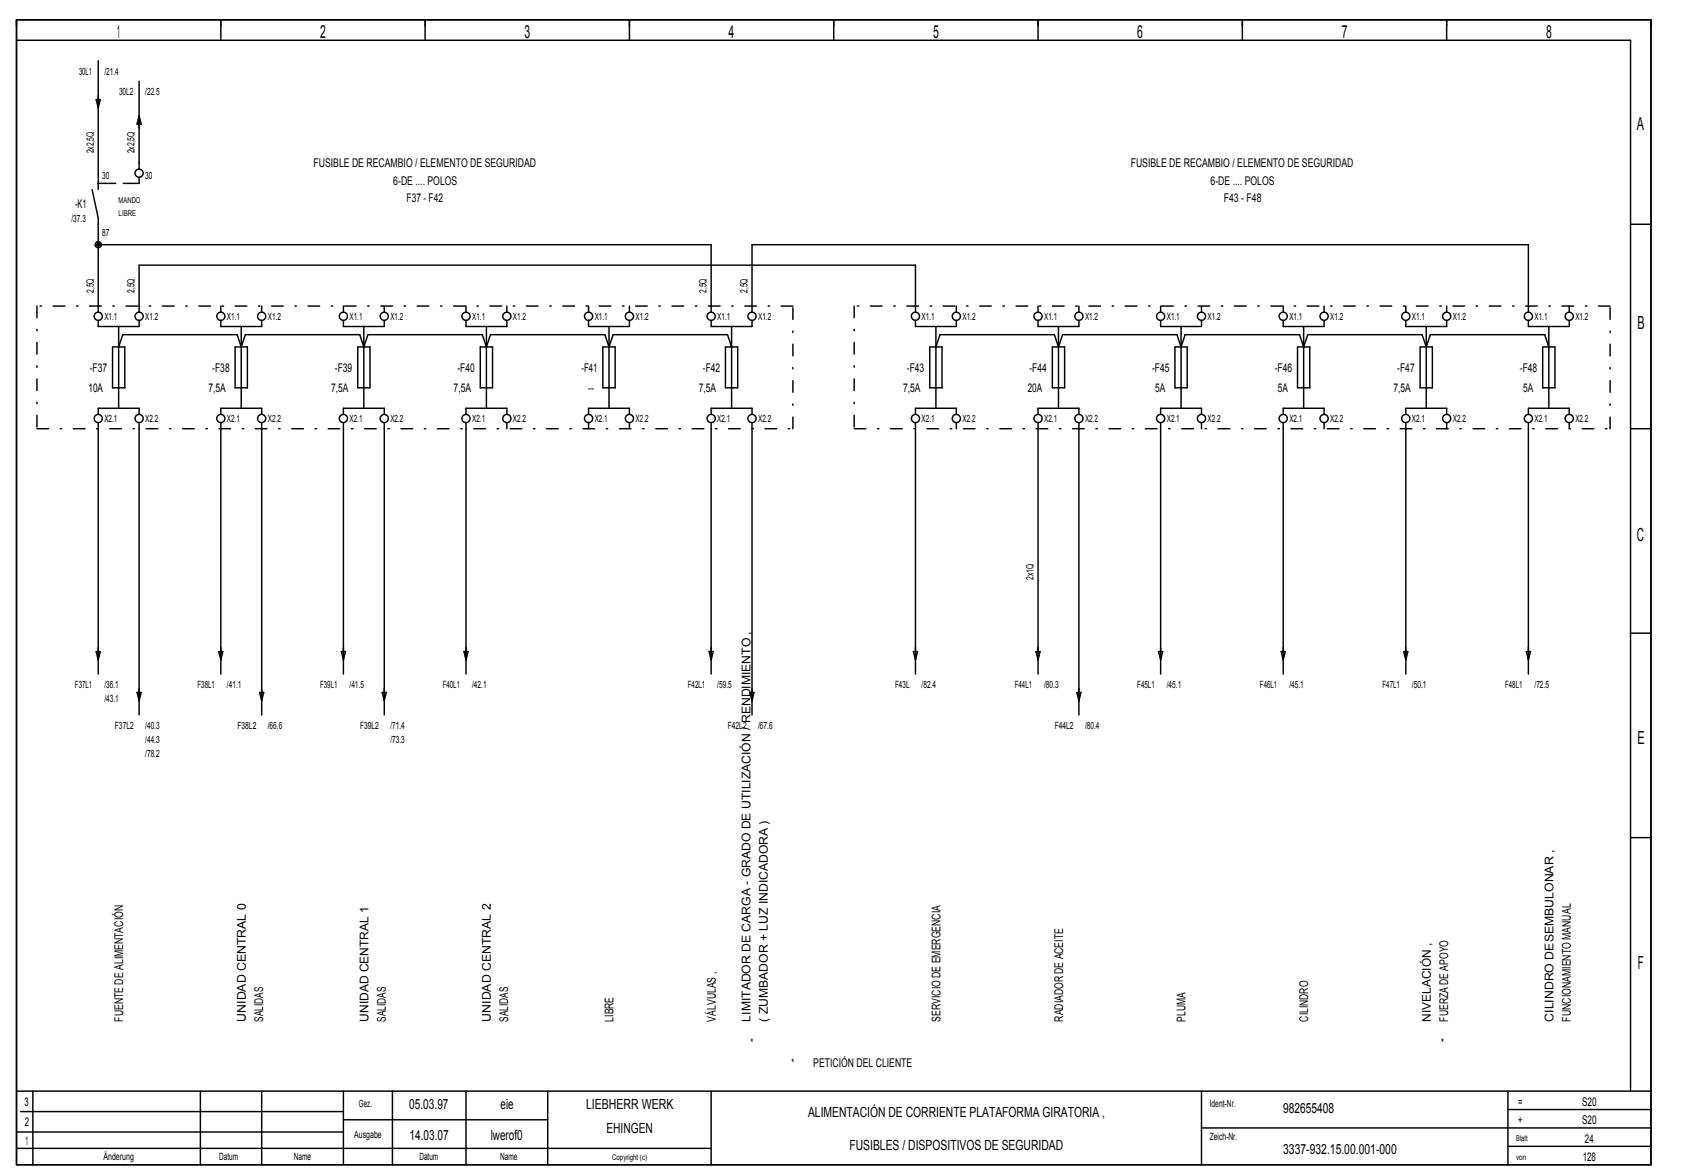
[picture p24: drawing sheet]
<svg xmlns="http://www.w3.org/2000/svg" width="408mm" height="284mm" viewBox="0 0 408 284" stroke-linecap="round" stroke-linejoin="round" font-family="sans-serif">
<defs><g id="words">
<g font-size="4.4">
<text x="28.4" y="9.3">1</text>
<text x="77.5" y="9.3">2</text>
<text x="127.1" y="9.3">3</text>
<text x="176.5" y="9.3">4</text>
<text x="226.1" y="9.3">5</text>
<text x="275.5" y="9.3">6</text>
<text x="325.1" y="9.3">7</text>
<text x="374.6" y="9.3">8</text>
<text x="396.6" y="31.6">A</text>
<text x="396.7" y="79.6">B</text>
<text x="396.6" y="131.1">C</text>
<text x="396.7" y="180.1">E</text>
<text x="396.8" y="234.5">F</text>
</g>
<g font-size="3.4">
<text x="99.2" y="268.5">05.03.97</text>
<text x="121.3" y="268.5">eie</text>
<text x="142" y="268.5">LIEBHERR WERK</text>
<text x="310.9" y="269.5">982655408</text>
<text x="99.2" y="275.9">14.03.07</text>
<text x="118.9" y="275.9">lwerof0</text>
<text x="146.9" y="274.4">EHINGEN</text>
<text x="195.8" y="270.4">ALIMENTACIÓN DE CORRIENTE PLATAFORMA GIRATORIA ,</text>
<text x="205.8" y="278.4">FUSIBLES / DISPOSITIVOS DE SEGURIDAD</text>
<text x="310.9" y="279.4">3337­932.15.00.001­000</text>
</g>
<g font-size="2.9">
<text x="75.9" y="40.5">FUSIBLE DE RECAMBIO / ELEMENTO DE SEGURIDAD</text>
<text x="273.9" y="40.5">FUSIBLE DE RECAMBIO / ELEMENTO DE SEGURIDAD</text>
<text x="95.3" y="44.8">6­DE .... POLOS</text>
<text x="293.3" y="44.8">6­DE .... POLOS</text>
<text x="18.2" y="50.4">­K1</text>
<text x="98.5" y="49">F37 ­ F42</text>
<text x="296.5" y="49">F43 ­ F48</text>
<text x="21.4" y="95">10A</text>
<text x="21.7" y="90">­F37</text>
<text x="50.5" y="95">7,5A</text>
<text x="51.4" y="90">­F38</text>
<text x="80.2" y="95">7,5A</text>
<text x="81.1" y="90">­F39</text>
<text x="109.9" y="95">7,5A</text>
<text x="110.8" y="90">­F40</text>
<text x="140.9" y="90">­F41</text>
<text x="142.5" y="95">­­</text>
<text x="169.3" y="95">7,5A</text>
<text x="170.3" y="90">­F42</text>
<text x="218.8" y="95">7,5A</text>
<text x="219.7" y="90">­F43</text>
<text x="249" y="95">20A</text>
<text x="249.4" y="90">­F44</text>
<text x="279.1" y="90">­F45</text>
<text x="279.9" y="95">5A</text>
<text x="308.8" y="90">­F46</text>
<text x="309.6" y="95">5A</text>
<text x="337.6" y="95">7,5A</text>
<text x="338.5" y="90">­F47</text>
<text x="368.2" y="90">­F48</text>
<text x="369" y="95">5A</text>
<text x="29.8" y="247.3" transform="rotate(-90 29.8 247.3)">FUENTE DE ALIMENTACIÓN</text>
<text x="59.5" y="247.3" transform="rotate(-90 59.5 247.3)">UNIDAD CENTRAL 0</text>
<text x="63.8" y="247.3" transform="rotate(-90 63.8 247.3)">SALIDAS</text>
<text x="89.2" y="247.3" transform="rotate(-90 89.2 247.3)">UNIDAD CENTRAL 1</text>
<text x="93.5" y="247.3" transform="rotate(-90 93.5 247.3)">SALIDAS</text>
<text x="118.9" y="247.3" transform="rotate(-90 118.9 247.3)">UNIDAD CENTRAL 2</text>
<text x="123.2" y="247.3" transform="rotate(-90 123.2 247.3)">SALIDAS</text>
<text x="148.6" y="247.3" transform="rotate(-90 148.6 247.3)">LIBRE</text>
<text x="173.4" y="247.3" transform="rotate(-90 173.4 247.3)">VÁLVULAS ,</text>
<text x="181.8" y="247.3" transform="rotate(-90 181.8 247.3)">LIMITADOR DE CARGA ­ GRADO DE UTILIZACIÓN / RENDIMIENTO ,</text>
<text x="186" y="247.3" transform="rotate(-90 186 247.3)">( ZUMBADOR + LUZ INDICADORA )</text>
<text x="227.8" y="247.3" transform="rotate(-90 227.8 247.3)">SERVICIO DE EMERGENCIA</text>
<text x="257.5" y="247.3" transform="rotate(-90 257.5 247.3)">RADIADOR DE ACEITE</text>
<text x="287.2" y="247.3" transform="rotate(-90 287.2 247.3)">PLUMA</text>
<text x="316.9" y="247.3" transform="rotate(-90 316.9 247.3)">CILINDRO</text>
<text x="346.6" y="247.3" transform="rotate(-90 346.6 247.3)">NIVELACIÓN ,</text>
<text x="350.9" y="247.3" transform="rotate(-90 350.9 247.3)">FUERZA DE APOYO</text>
<text x="376.3" y="247.3" transform="rotate(-90 376.3 247.3)">CILINDRO DESEMBULONAR ,</text>
<text x="380.6" y="247.3" transform="rotate(-90 380.6 247.3)">FUNCIONAMIENTO MANUAL</text>
<text x="181.8" y="253.4">*</text>
<text x="349.2" y="253.4">*</text>
<text x="191.7" y="258.3">*</text>
<text x="197" y="258.3">PETICIÓN DEL CLIENTE</text>
<text x="5.9" y="267.8">3</text>
<text x="367.8" y="267.8">=</text>
<text x="383.3" y="267.8">S20</text>
<text x="6" y="272.7">2</text>
<text x="367.8" y="272.2">+</text>
<text x="383.3" y="272.2">S20</text>
<text x="6.2" y="277.2">1</text>
<text x="383.5" y="281.1">128</text>
<text x="384" y="276.7">24</text>
</g>
<g font-size="2.4">
<text x="19.1" y="18.1">30L1</text>
<text x="25.3" y="18.1">/21.4</text>
<text x="28.8" y="23">30L2</text>
<text x="35.2" y="23">/22.5</text>
<text x="22.7" y="37.1" transform="rotate(-90 22.7 37.1)">2x2,5Q</text>
<text x="32.6" y="37.1" transform="rotate(-90 32.6 37.1)">2x2,5Q</text>
<text x="24.8" y="43.3">30</text>
<text x="35.2" y="43.3">30</text>
<text x="17.3" y="53.7">/37.3</text>
<text x="24.8" y="57.2">87</text>
<text x="22.7" y="70.9" transform="rotate(-90 22.7 70.9)">2,5Q</text>
<text x="32.6" y="70.9" transform="rotate(-90 32.6 70.9)">2,5Q</text>
<text x="171.2" y="70.9" transform="rotate(-90 171.2 70.9)">2,5Q</text>
<text x="181.1" y="70.9" transform="rotate(-90 181.1 70.9)">2,5Q</text>
<text x="25.3" y="77.5">X1.1</text>
<text x="35.2" y="77.5">X1.2</text>
<text x="55" y="77.5">X1.1</text>
<text x="64.9" y="77.5">X1.2</text>
<text x="84.7" y="77.5">X1.1</text>
<text x="94.6" y="77.5">X1.2</text>
<text x="114.4" y="77.5">X1.1</text>
<text x="124.3" y="77.5">X1.2</text>
<text x="144.1" y="77.5">X1.1</text>
<text x="154" y="77.5">X1.2</text>
<text x="173.8" y="77.5">X1.1</text>
<text x="183.7" y="77.5">X1.2</text>
<text x="223.3" y="77.5">X1.1</text>
<text x="233.2" y="77.5">X1.2</text>
<text x="253" y="77.5">X1.1</text>
<text x="262.9" y="77.5">X1.2</text>
<text x="282.7" y="77.5">X1.1</text>
<text x="292.6" y="77.5">X1.2</text>
<text x="312.4" y="77.5">X1.1</text>
<text x="322.3" y="77.5">X1.2</text>
<text x="342.1" y="77.5">X1.1</text>
<text x="352" y="77.5">X1.2</text>
<text x="371.8" y="77.5">X1.1</text>
<text x="381.7" y="77.5">X1.2</text>
<text x="25.3" y="102.2">X2.1</text>
<text x="35.2" y="102.2">X2.2</text>
<text x="55" y="102.2">X2.1</text>
<text x="64.9" y="102.2">X2.2</text>
<text x="84.7" y="102.2">X2.1</text>
<text x="94.6" y="102.2">X2.2</text>
<text x="114.4" y="102.2">X2.1</text>
<text x="124.3" y="102.2">X2.2</text>
<text x="144.1" y="102.2">X2.1</text>
<text x="154" y="102.2">X2.2</text>
<text x="173.8" y="102.2">X2.1</text>
<text x="183.7" y="102.2">X2.2</text>
<text x="223.3" y="102.2">X2.1</text>
<text x="233.2" y="102.2">X2.2</text>
<text x="253" y="102.2">X2.1</text>
<text x="262.9" y="102.2">X2.2</text>
<text x="282.7" y="102.2">X2.1</text>
<text x="292.6" y="102.2">X2.2</text>
<text x="312.4" y="102.2">X2.1</text>
<text x="322.3" y="102.2">X2.2</text>
<text x="342.1" y="102.2">X2.1</text>
<text x="352" y="102.2">X2.2</text>
<text x="371.8" y="102.2">X2.1</text>
<text x="381.7" y="102.2">X2.2</text>
<text x="250.4" y="140.4" transform="rotate(-90 250.4 140.4)">2x1Q</text>
<text x="18.2" y="166.6">F37L1</text>
<text x="25.3" y="166.6">/36.1</text>
<text x="47.9" y="166.6">F38L1</text>
<text x="55" y="166.6">/41.1</text>
<text x="77.6" y="166.6">F39L1</text>
<text x="84.7" y="166.6">/41.5</text>
<text x="107.3" y="166.6">F40L1</text>
<text x="114.4" y="166.6">/42.1</text>
<text x="166.7" y="166.6">F42L1</text>
<text x="173.8" y="166.6">/59.5</text>
<text x="216.9" y="166.6">F43L</text>
<text x="223.3" y="166.6">/82.4</text>
<text x="245.9" y="166.6">F44L1</text>
<text x="253" y="166.6">/80.3</text>
<text x="275.6" y="166.6">F45L1</text>
<text x="282.7" y="166.6">/45.1</text>
<text x="305.3" y="166.6">F46L1</text>
<text x="312.4" y="166.6">/45.1</text>
<text x="335" y="166.6">F47L1</text>
<text x="342.1" y="166.6">/50.1</text>
<text x="364.7" y="166.6">F48L1</text>
<text x="371.8" y="166.6">/72.5</text>
<text x="25.3" y="170">/43.1</text>
<text x="27.8" y="176.5">F37L2</text>
<text x="35.2" y="176.5">/40.3</text>
<text x="35.2" y="179.9">/44.3</text>
<text x="57.5" y="176.5">F38L2</text>
<text x="64.9" y="176.5">/66.6</text>
<text x="87.2" y="176.5">F39L2</text>
<text x="94.6" y="176.5">/71.4</text>
<text x="94.6" y="179.9">/73.3</text>
<text x="176.3" y="176.5">F42L2</text>
<text x="183.7" y="176.5">/67.6</text>
<text x="255.5" y="176.5">F44L2</text>
<text x="262.9" y="176.5">/80.4</text>
<text x="35.2" y="183.4">/78.2</text>
<text x="87" y="268">Gez.</text>
<text x="293.1" y="268">Ident­Nr.</text>
<text x="85.8" y="275.5">Ausgabe</text>
<text x="293.1" y="275.9">Zeich­Nr.</text>
<text x="25.1" y="280.9">Änderung</text>
<text x="53.1" y="280.9">Datum</text>
<text x="71.2" y="280.9">Name</text>
<text x="101.6" y="280.9">Datum</text>
<text x="121.2" y="280.9">Name</text>
</g>
<g font-size="1.9">
<text x="28.8" y="49.1">MANDO</text>
<text x="28.8" y="52.2">LIBRE</text>
<text x="148.3" y="280.8">Copyright (c)</text>
<text x="367.3" y="280.8">von</text>
<text x="367.3" y="276.4">Blatt</text>
</g>
</g></defs>
<g fill="none" stroke="#000" stroke-width=".35">
<path d="M4 4.8h396v277.2h-396zM4 9.7h391.1v254.5M23.8 14.7v31.2M33.7 19.6v21.3M53.5 4.8v4.9M103 4.8v4.9M152.5 4.8v4.9M202 4.8v4.9M251.5 4.8v4.9M301 4.8v4.9M350.5 4.8v4.9M23.3 24.1h1l-.5 2z"/>
<path d="M33.7 28.1l.5 1.9h-1zM22.3 45.9l1.5 6.9v22.8M23.8 59.2h148.5v16.4M33.7 42.9v1.5M395.1 54.3h4.9M23.8 77.6v1.4h9.9v-1.4M28.8 79v19.8M33.7 75.6v-11.4h188.1v11.4M53.5 74.1v1.5M53.5 77.6v1.4h9.9v-1.4M58.4 79v19.8M63.4 74.1v1.5"/>
<path d="M83.2 74.1v1.5M83.2 77.6v1.4h9.9v-1.4M88.1 79v19.8M93.1 74.1v1.5M112.9 74.1v1.5M112.9 77.6v1.4h9.9v-1.4M117.8 79v19.8M122.8 74.1v1.5M142.6 74.1v1.5M142.6 77.6v1.4h9.9v-1.4M147.6 79v19.8M152.5 74.1v1.5"/>
<path d="M172.3 77.6v1.4h9.9v-1.4M177.2 79v19.8M182.2 75.6v-16.4h188.1v16.4M221.8 77.6v1.4h9.9v-1.4M226.8 79v19.8M231.7 74.1v1.5M251.5 74.1v1.5M251.5 77.6v1.4h9.9v-1.4M256.5 79v19.8M261.4 74.1v1.5M281.2 74.1v1.5M281.2 77.6v1.4h9.9v-1.4"/>
<path d="M286.2 79v19.8M291.1 74.1v1.5M310.9 74.1v1.5M310.9 77.6v1.4h9.9v-1.4M315.8 79v19.8M320.8 74.1v1.5M340.6 74.1v1.5M340.6 77.6v1.4h9.9v-1.4M345.5 79v19.8M350.5 74.1v1.5M370.3 77.6v1.4h9.9v-1.4M375.3 79v19.8"/>
<path d="M380.2 74.1v1.5M27.3 84h2.9v9.9h-2.9zM28.8 84l.9-3h27.8l.9 3 1-3h27.8l.9 3 1-3h27.8l.9 3 1-3h27.8l1 3 .9-3h27.8l.9 3M57 84h2.9v9.9h-2.9zM86.7 84h2.9v9.9h-2.9zM116.4 84h2.9v9.9h-2.9zM146.1 84h2.9v9.9h-2.9zM175.8 84h2.9v9.9h-2.9zM225.3 84h2.9v9.9h-2.9zM226.8 84l.9-3h27.8l1 3 .9-3h27.8l1 3 .9-3h27.8l.9 3 1-3h27.8l.9 3 1-3h27.8l1 3M255 84h2.9v9.9h-2.9zM284.7 84h2.9v9.9h-2.9z"/>
<path d="M314.4 84h2.9v9.9h-2.9zM344.1 84h2.9v9.9h-2.9zM373.8 84h2.9v9.9h-2.9zM23.8 100.3v-1.5h9.9v1.5M23.8 102.3v60.9M33.7 102.3v70.8M53.5 100.3v-1.5h9.9v1.5M53.5 102.3v60.9M63.4 102.3v70.8M83.2 100.3v-1.5h9.9v1.5M83.2 102.3v60.9M93.1 102.3v70.8"/>
<path d="M112.9 100.3v-1.5h9.9v1.5M112.9 102.3v60.9M122.8 102.3v1.5M142.6 100.3v-1.5h9.9v1.5M142.6 102.3v1.5M152.5 102.3v1.5M172.3 100.3v-1.5h9.9v1.5M172.3 102.3v60.9M182.2 102.3v70.8M221.8 100.3v-1.5h9.9v1.5M221.8 102.3v60.9M231.7 102.3v1.5"/>
<path d="M251.5 100.3v-1.5h9.9v1.5M251.5 102.3v60.9M261.4 102.3v70.8M281.2 100.3v-1.5h9.9v1.5M281.2 102.3v60.9M291.1 102.3v1.5M310.9 100.3v-1.5h9.9v1.5M310.9 102.3v60.9M320.8 102.3v1.5M340.6 100.3v-1.5h9.9v1.5M340.6 102.3v60.9M350.5 102.3v1.5"/>
<path d="M370.3 100.3v-1.5h9.9v1.5M370.3 102.3v60.9M380.2 102.3v1.5M395.1 103.8h4.9M23.3 157.8h1l-.5 1.9zM53 157.8h1l-.5 1.9zM82.7 157.8h1l-.5 1.9zM112.4 157.8h1l-.5 1.9zM171.8 157.8h1l-.5 1.9zM221.3 157.8h1l-.5 1.9zM251 157.8h1l-.5 1.9zM280.7 157.8h1l-.5 1.9z"/>
<path d="M310.4 157.8h1l-.5 1.9zM340.1 157.8h1l-.5 1.9zM369.8 157.8h1l-.5 1.9zM395.1 153.3h4.9M33.2 167.7h1l-.5 1.9zM62.9 167.7h1l-.5 1.9zM92.6 167.7h1l-.5 1.9zM181.7 167.7h1l-.5 1.9zM260.9 167.7h1l-.5 1.9zM395.1 202.8h4.9M4 278h168.3M4 274.1h79.2"/>
<path d="M4 264.2h396M5 269.1h78.2M8 264.2v17.8M48.5 264.2v17.8M63.4 264.2v17.8M83.2 264.2v17.8M83.2 271.1h49.5M95.1 264.2v17.8M112.9 264.2v17.8M132.7 264.2v17.8M172.3 264.2v17.8M291.1 264.2v17.8"/>
<path d="M291.1 273.1h108.9M365.4 264.2v17.8M365.4 277.5h34.6M365.4 268.6h34.6"/>
<circle cx="23.8" cy="59.2" r=".74"/>
<circle cx="23.8" cy="59.2" r=".37"/>
<circle cx="33.7" cy="41.9" r=".99"/>
<circle cx="23.8" cy="76.6" r=".99"/>
<circle cx="33.7" cy="76.6" r=".99"/>
<circle cx="53.5" cy="76.6" r=".99"/>
<circle cx="63.4" cy="76.6" r=".99"/>
<circle cx="83.2" cy="76.6" r=".99"/>
<circle cx="93.1" cy="76.6" r=".99"/>
<circle cx="112.9" cy="76.6" r=".99"/>
<circle cx="122.8" cy="76.6" r=".99"/>
<circle cx="142.6" cy="76.6" r=".99"/>
<circle cx="152.5" cy="76.6" r=".99"/>
<circle cx="172.3" cy="76.6" r=".99"/>
<circle cx="182.2" cy="76.6" r=".99"/>
<circle cx="221.8" cy="76.6" r=".99"/>
<circle cx="231.7" cy="76.6" r=".99"/>
<circle cx="251.5" cy="76.6" r=".99"/>
<circle cx="261.4" cy="76.6" r=".99"/>
<circle cx="281.2" cy="76.6" r=".99"/>
<circle cx="291.1" cy="76.6" r=".99"/>
<circle cx="310.9" cy="76.6" r=".99"/>
<circle cx="320.8" cy="76.6" r=".99"/>
<circle cx="340.6" cy="76.6" r=".99"/>
<circle cx="350.5" cy="76.6" r=".99"/>
<circle cx="370.3" cy="76.6" r=".99"/>
<circle cx="380.2" cy="76.6" r=".99"/>
<circle cx="23.8" cy="101.3" r=".99"/>
<circle cx="33.7" cy="101.3" r=".99"/>
<circle cx="53.5" cy="101.3" r=".99"/>
<circle cx="63.4" cy="101.3" r=".99"/>
<circle cx="83.2" cy="101.3" r=".99"/>
<circle cx="93.1" cy="101.3" r=".99"/>
<circle cx="112.9" cy="101.3" r=".99"/>
<circle cx="122.8" cy="101.3" r=".99"/>
<circle cx="142.6" cy="101.3" r=".99"/>
<circle cx="152.5" cy="101.3" r=".99"/>
<circle cx="172.3" cy="101.3" r=".99"/>
<circle cx="182.2" cy="101.3" r=".99"/>
<circle cx="221.8" cy="101.3" r=".99"/>
<circle cx="231.7" cy="101.3" r=".99"/>
<circle cx="251.5" cy="101.3" r=".99"/>
<circle cx="261.4" cy="101.3" r=".99"/>
<circle cx="281.2" cy="101.3" r=".99"/>
<circle cx="291.1" cy="101.3" r=".99"/>
<circle cx="310.9" cy="101.3" r=".99"/>
<circle cx="320.8" cy="101.3" r=".99"/>
<circle cx="340.6" cy="101.3" r=".99"/>
<circle cx="350.5" cy="101.3" r=".99"/>
<circle cx="370.3" cy="101.3" r=".99"/>
<circle cx="380.2" cy="101.3" r=".99"/>
</g>
<path d="M9 74.1v29.7M192.1 74.1h-183.1M206.9 74.1v29.7M390.1 74.1h-183.2M9 103.8h183.1M192.1 103.8v-29.7M206.9 103.8h183.2M390.1 103.8v-29.7" fill="none" stroke="#000" stroke-width=".35" stroke-dasharray="2.8 2.8 .4 2.8"/>
<path d="M23.8 44.4h9.9" fill="none" stroke="#000" stroke-width=".35" stroke-dasharray="4.2 1.8"/>
<use href="#words"/>
</svg>
